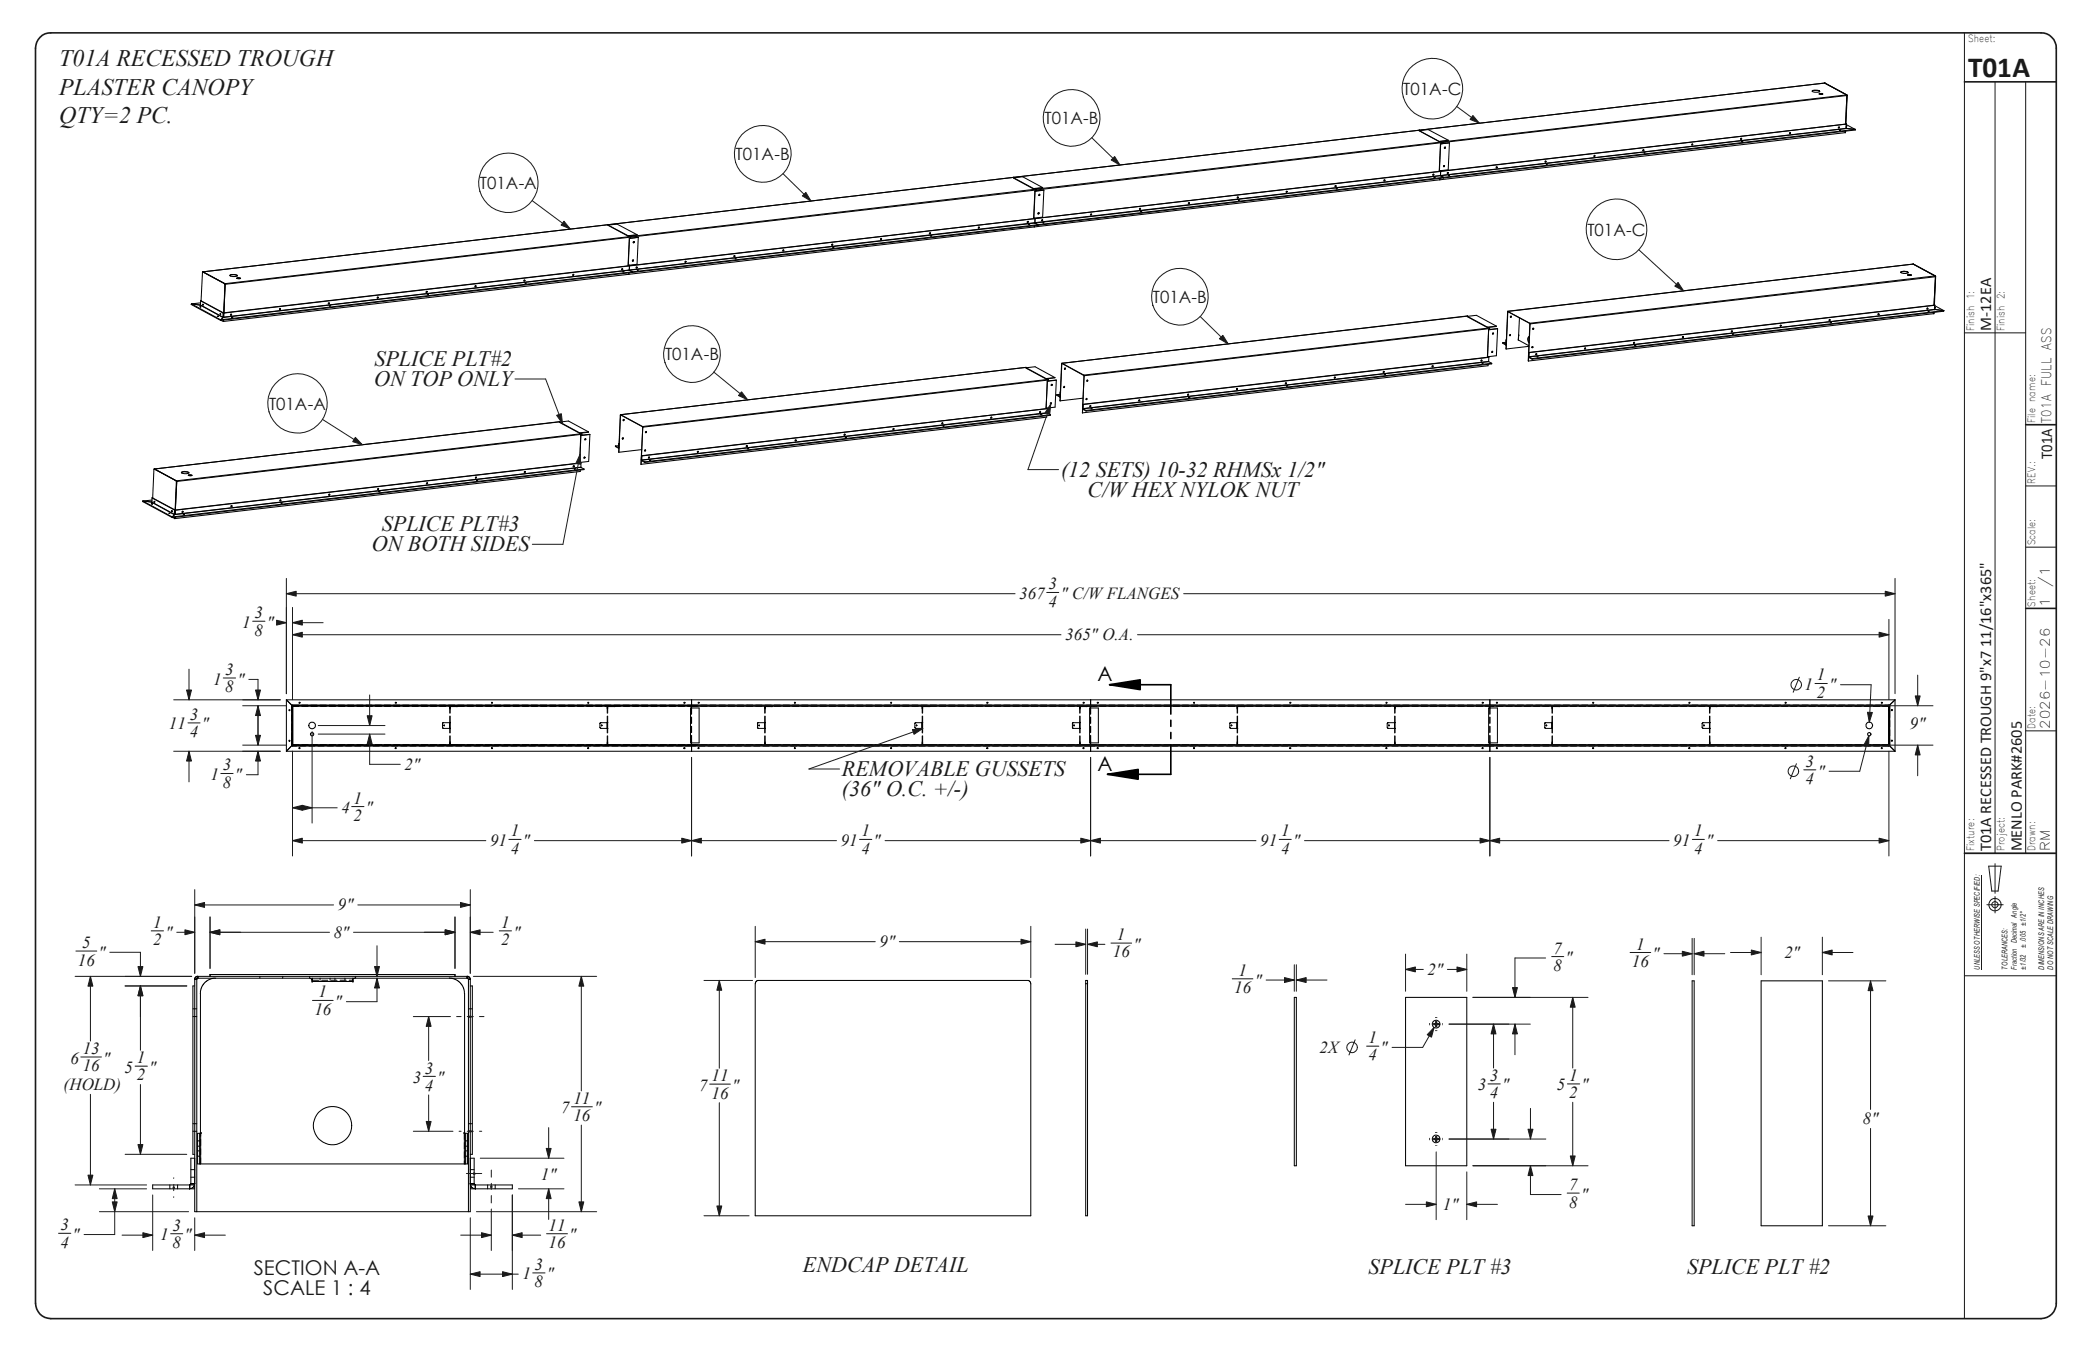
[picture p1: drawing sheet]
<svg xmlns="http://www.w3.org/2000/svg" width="432mm" height="279mm" viewBox="0 0 432 279" stroke-linecap="round" stroke-linejoin="round" font-family="sans-serif">
<defs><g id="words">
<text font-size="6" fill="#191924" x="408.2" y="16">T01A</text>
<g font-size="4.9" fill="#191924">
<text x="12.3" y="13.7">T01A RECESSED TROUGH</text>
<text x="12.3" y="19.6">PLASTER CANOPY</text>
<text x="12.3" y="25.6">QTY=2 PC.</text>
</g>
<g font-size="4.6" fill="#191924">
<text x="77.6" y="75.9">SPLICE PLT#2</text>
<text x="77.6" y="80.1">ON TOP ONLY</text>
<text x="220" y="98.9">(12 SETS) 10-32 RHMSx 1/2&quot;</text>
<text x="225.5" y="103">C/W HEX NYLOK NUT</text>
<text x="79.2" y="110.2">SPLICE PLT#3</text>
<text x="77.1" y="114.4">ON BOTH SIDES</text>
<text x="174.6" y="161">REMOVABLE GUSSETS</text>
<text x="174.6" y="165.1">(36&quot; O.C. +/-)</text>
<text x="166.5" y="263.8">ENDCAP DETAIL</text>
<text x="283.8" y="264.3">SPLICE PLT #3</text>
<text x="349.9" y="264.3">SPLICE PLT #2</text>
</g>
<g font-size="4.2">
<text x="227.6" y="141.3">A</text>
<text x="227.6" y="159.9">A</text>
</g>
<g font-size="4.2" fill="#191924">
<text x="52.6" y="264.4">SECTION A-A</text>
<text x="54.6" y="268.6">SCALE 1 : 4</text>
</g>
<g font-size="3.5" fill="#191924">
<text x="291" y="19.7">T01A-C</text>
<text x="216.6" y="25.7">T01A-B</text>
<text x="152.6" y="33.2">T01A-B</text>
<text x="99.5" y="39.2">T01A-A</text>
<text x="329.2" y="48.9">T01A-C</text>
<text x="239.1" y="62.8">T01A-B</text>
<text x="137.9" y="74.7">T01A-B</text>
<text x="55.8" y="85">T01A-A</text>
<text x="211.4" y="124.2">367</text>
<text x="217.5" y="122.3">3</text>
<text x="217.5" y="125.9">4</text>
<text x="220" y="124.2">&quot; C/W FLANGES</text>
<text x="50.2" y="130.3">1</text>
<text x="52.8" y="128.3">3</text>
<text x="52.8" y="131.9">8</text>
<text x="55.3" y="130.3">&quot;</text>
<text x="220.9" y="132.8">365&quot; O.A.</text>
<text x="44.2" y="142">1</text>
<text x="46.7" y="140">3</text>
<text x="46.7" y="143.6">8</text>
<text x="49.2" y="142">&quot;</text>
<text x="374.3" y="143.1">1</text>
<text x="376.8" y="141.1">1</text>
<text x="379.3" y="143.1">&quot;</text>
<text x="39.4" y="149.3">3</text>
<text x="376.8" y="144.7">2</text>
<text x="35" y="151.3">11</text>
<text x="39.4" y="152.9">4</text>
<text x="41.9" y="151.3">&quot;</text>
<text x="396.1" y="151.3">9&quot;</text>
<text x="43.7" y="161.8">1</text>
<text x="46.2" y="159.8">3</text>
<text x="48.7" y="161.8">&quot;</text>
<text x="83.9" y="159.7">2&quot;</text>
<text x="374.5" y="159.1">3</text>
<text x="377" y="161.1">&quot;</text>
<text x="46.2" y="163.4">8</text>
<text x="73.3" y="166.7">1</text>
<text x="374.5" y="162.7">4</text>
<text x="70.8" y="168.7">4</text>
<text x="73.3" y="170.3">2</text>
<text x="75.9" y="168.7">&quot;</text>
<text x="105.9" y="173.5">1</text>
<text x="178.6" y="173.5">1</text>
<text x="265.7" y="173.5">1</text>
<text x="351.4" y="173.5">1</text>
<text x="101.6" y="175.5">91</text>
<text x="105.9" y="177.1">4</text>
<text x="108.5" y="175.5">&quot;</text>
<text x="174.4" y="175.5">91</text>
<text x="178.6" y="177.1">4</text>
<text x="181.2" y="175.5">&quot;</text>
<text x="261.4" y="175.5">91</text>
<text x="265.7" y="177.1">4</text>
<text x="268.2" y="175.5">&quot;</text>
<text x="347" y="175.5">91</text>
<text x="351.4" y="177.1">4</text>
<text x="353.9" y="175.5">&quot;</text>
<text x="70" y="188.8">9&quot;</text>
<text x="17" y="196.6">5</text>
<text x="31.7" y="192.5">1</text>
<text x="31.7" y="196.1">2</text>
<text x="34.3" y="194.5">&quot;</text>
<text x="69.2" y="194.5">8&quot;</text>
<text x="103.9" y="192.5">1</text>
<text x="103.9" y="196.1">2</text>
<text x="106.5" y="194.5">&quot;</text>
<text x="182.4" y="196.5">9&quot;</text>
<text x="231.6" y="195">1</text>
<text x="235.1" y="197">&quot;</text>
<text x="322.2" y="197.8">7</text>
<text x="339.3" y="197">1</text>
<text x="16.1" y="200.3">16</text>
<text x="20.4" y="198.6">&quot;</text>
<text x="230.8" y="198.6">16</text>
<text x="256.8" y="202.4">1</text>
<text x="296.1" y="202.2">2&quot;</text>
<text x="322.2" y="201.4">8</text>
<text x="324.7" y="199.8">&quot;</text>
<text x="338.5" y="200.6">16</text>
<text x="342.7" y="199">&quot;</text>
<text x="370.1" y="198.7">2&quot;</text>
<text x="66.1" y="206.9">1</text>
<text x="69.5" y="208.9">&quot;</text>
<text x="255.9" y="206">16</text>
<text x="260.2" y="204.4">&quot;</text>
<text x="65.2" y="210.5">16</text>
<text x="14.6" y="220.6">6</text>
<text x="17.1" y="218.6">13</text>
<text x="21.4" y="220.6">&quot;</text>
<text x="28.4" y="220.5">1</text>
<text x="273.6" y="218.4">2X</text>
<text x="283.8" y="216.4">1</text>
<text x="283.8" y="220">4</text>
<text x="286.3" y="218.4">&quot;</text>
<text x="13.2" y="226.1">(HOLD)</text>
<text x="17.1" y="222.2">16</text>
<text x="25.9" y="222.5">5</text>
<text x="28.4" y="224.1">2</text>
<text x="30.9" y="222.5">&quot;</text>
<text x="85.6" y="224.7">3</text>
<text x="88.1" y="222.7">3</text>
<text x="88.1" y="226.3">4</text>
<text x="90.7" y="224.7">&quot;</text>
<text x="145" y="226.3">7</text>
<text x="147.6" y="224.3">11</text>
<text x="147.6" y="227.9">16</text>
<text x="151.8" y="226.3">&quot;</text>
<text x="306.5" y="226.2">3</text>
<text x="309" y="224.2">3</text>
<text x="309" y="227.8">4</text>
<text x="311.5" y="226.2">&quot;</text>
<text x="322.9" y="226.2">5</text>
<text x="325.5" y="224.2">1</text>
<text x="325.5" y="227.8">2</text>
<text x="328" y="226.2">&quot;</text>
<text x="116.4" y="230.9">7</text>
<text x="118.9" y="228.9">11</text>
<text x="118.9" y="232.5">16</text>
<text x="123.2" y="230.9">&quot;</text>
<text x="386.3" y="233.2">8&quot;</text>
<text x="112.2" y="244.7">1&quot;</text>
<text x="299.2" y="250.9">1&quot;</text>
<text x="325.4" y="246.9">7</text>
<text x="325.4" y="250.5">8</text>
<text x="327.9" y="248.9">&quot;</text>
<text x="12.5" y="255.2">3</text>
<text x="15.1" y="257.2">&quot;</text>
<text x="33.2" y="257.3">1</text>
<text x="35.8" y="255.3">3</text>
<text x="38.3" y="257.3">&quot;</text>
<text x="113.7" y="255.3">11</text>
<text x="118.1" y="257.3">&quot;</text>
<text x="12.5" y="258.8">4</text>
<text x="35.8" y="258.9">8</text>
<text x="110.9" y="263.4">3</text>
<text x="113.7" y="258.9">16</text>
<text x="108.4" y="265.4">1</text>
<text x="110.9" y="267">8</text>
<text x="113.4" y="265.4">&quot;</text>
</g>
<g font-size="3.4" fill="#191924">
<text x="413" y="68.7" transform="rotate(-90 413 68.7)">M-12EA</text>
<text x="425.6" y="95.2" transform="rotate(-90 425.6 95.2)">T01A</text>
<text x="413" y="176.6" transform="rotate(-90 413 176.6)">T01A RECESSED TROUGH 9&quot;x7 11/16&quot;x365&quot;</text>
<text x="419.3" y="176.6" transform="rotate(-90 419.3 176.6)">MENLO PARK#2605</text>
</g>
<g font-size="2.8" fill="#191924">
<text x="425.2" y="125.8" transform="rotate(-90 425.2 125.8)">1</text>
<text x="425.2" y="121.8" transform="rotate(-90 425.2 121.8)">/1</text>
</g>
<g font-size="2.7" fill="#191924">
<text x="425.4" y="87.7" transform="rotate(-90 425.4 87.7)">T01A FULL ASS</text>
<text x="425.2" y="151.2" transform="rotate(-90 425.2 151.2)">2026-10-26</text>
<text x="425.2" y="176.6" transform="rotate(-90 425.2 176.6)">RM</text>
</g>
<g font-size="2.1" fill="#191924">
<text x="408.2" y="8.8">Sheet:</text>
<text x="409.4" y="68.7" transform="rotate(-90 409.4 68.7)">Finish 1:</text>
<text x="415.8" y="68.7" transform="rotate(-90 415.8 68.7)">Finish 2:</text>
<text x="422.1" y="87.7" transform="rotate(-90 422.1 87.7)">File name:</text>
<text x="422.1" y="100.4" transform="rotate(-90 422.1 100.4)">REV.:</text>
<text x="422.1" y="113.1" transform="rotate(-90 422.1 113.1)">Scale:</text>
<text x="422.1" y="125.8" transform="rotate(-90 422.1 125.8)">Sheet:</text>
<text x="422.1" y="151.2" transform="rotate(-90 422.1 151.2)">Date:</text>
<text x="409.4" y="176.6" transform="rotate(-90 409.4 176.6)">Fixture:</text>
<text x="415.8" y="176.6" transform="rotate(-90 415.8 176.6)">Project:</text>
<text x="422.1" y="176.6" transform="rotate(-90 422.1 176.6)">Drawn:</text>
</g>
<g font-size="1.6" fill="#191924">
<text x="420.2" y="196.6" transform="rotate(-90 420.2 196.6)">± .005 ±1/2°</text>
<text x="410.6" y="201.1" transform="rotate(-90 410.6 201.1)">UNLESS OTHERWISE SPECIFIED:</text>
<text x="416.4" y="201.1" transform="rotate(-90 416.4 201.1)">TOLERANCES:</text>
<text x="418.3" y="201.1" transform="rotate(-90 418.3 201.1)">Fraction Decimal Angle</text>
<text x="420.2" y="201.1" transform="rotate(-90 420.2 201.1)">±1/32</text>
<text x="423.9" y="201.1" transform="rotate(-90 423.9 201.1)">DIMENSIONS ARE IN INCHES</text>
<text x="425.8" y="201.1" transform="rotate(-90 425.8 201.1)">DO NOT SCALE DRAWING</text>
</g>
</g></defs>
<path d="M8.3 7.7a2.82 2.82 0 0 1 2.2-.9h412.8a3.2 3.2 0 0 1 3.2 3.2v260.3a3.2 3.2 0 0 1-3.2 3.2h-412.8a3.2 3.2 0 0 1-3.1-3.2v-260.3a3.2 3.2 0 0 1 .9-2.3zM407.4 17h19.1M420.1 88.1h6.4M420.1 126.2h6.4M407.4 177h19.1" fill="none" stroke="#191924" stroke-width=".34"/>
<g fill="none" stroke="#191924" stroke-width=".21">
<path d="M407.4 6.8v266.7M413.8 17v160M420.1 17v160M162.4 36l5.8 5.7M226.4 28.6l5.9 5.6M302.1 22.1l4.7 3.5M110.4 41.6l7.9 5.9M339.9 51.8l9.3 8.5M106.8 78.6h6.4l3.5 9.3M148 77.2l7.1 5.7M248.9 65.7l5.8 5.6M407.4 69h12.7"/>
<path d="M66.9 87l8.2 5.2M120.3 94.2l-3.5 18.7h-6.4M217.9 83.8l-4.7 13.6h6.3M59.4 120v23.9M393 120v23.9M420.1 100.8h6.4M420.1 113.5h6.4M39.2 138.8v6.4M52.4 128.9h2.5M57.7 129.2h1.7M59.4 123.1h151.1M60.7 126v19.1"/>
<path d="M60.7 131.7h159.3M60.7 129.2h6.3M217.1 122.9h2.5M235.9 131.7h155.9M245.5 123.1h147.5M391.8 128.5v16.6M36 145.2h22.1M36 155.8h22.1M39 149.9h2.5M39.2 155.8v6.4M46.3 140.6h2.6M50.3 146.4h9.1"/>
<path d="M50.3 154.6h9.1M51.6 140.9h1.9v4.3M53.5 146.4v8.2M53.5 155.8v4.9h-2.4M60.7 155.8v21.7M64.7 151.8v18.9M66 152.3h13.8M66 150.5h13.8M76.7 152.3v6.2h6.3M76.7 144.1v6.4M143.4 157.1v20.4M144.7 146.4h256.2"/>
<path d="M144.7 154.6h256.2M191.3 151.1l-23.5 8.4h6.3M226.2 157.1v20.4M309 157.1v20.4M372.6 158.4l-1.3 3.1M373.2 140.5l-1.3 3.1M374.1 159.7h2.5M376.4 141.8h2.6M381.7 142h6.4l-.4 7.8M387.6 152.6l-1.9 7.4h-6.4M391.8 155.8v21.7M397.7 140v6.4"/>
<path d="M397.7 154.6v6.3M420.1 151.6h6.4M45.8 160.4h2.5M60.7 174.4h40.1M60.7 167.6h9.2M72.9 167.3h2.6M105.5 174.1h2.6M110.8 174.4h62.7M178.3 174.1h2.5M183.6 174.4h76.9M265.3 174.1h2.5M270.6 174.4h75.6"/>
<path d="M351 174.1h2.5M356.2 174.4h35.6M407.4 177h19.1M412.5 179.7h2.5l-.6 5.1h-1.3zM413.8 179.2v6.1M15.7 197.3h4.4M22.8 197.5h6.3v5M31.4 193.1h2.5M36.7 193.4h3.7M40.4 184.5v17.4M40.4 187.7h28.8M43.6 190.2v10.7"/>
<path d="M43.6 193.4h24.7M73.3 193.4h21.1M74.2 187.7h23.3M78.2 196.2v6.3M94.4 190.2v10.7M97.5 184.5v17.4M97.5 193.4h4.8M103.5 193.1h2.6M156.6 192.2v10.6M156.6 195.3h24.9M186.5 195.3h27.3M213.8 192.2v10.6"/>
<path d="M218.8 195.9h6.4M225.2 192.7v9.4M225.6 192.7v9.4M225.6 195.9h3.6M230.4 195.6h4.3M291.5 197.9v7.7M304.2 197.9v7.7M320.5 198.7h-6.3v8.2M321.8 198.4h2.5M338.1 197.6h4.2M345.1 197.8h5.8M350.9 194.6v7.6"/>
<path d="M351.4 194.6v7.6M351.4 197.8h6.3M358.9 197.6h6.4M365.3 194.4v7.8M378 197.6h6.3M378 194.4v7.8M410.9 181.4v19.7M412.1 187.7h3.4M413.8 186v3.4M15.6 202.5h24.2M16.8 219.2h4.2M18.8 202.5v13.4"/>
<path d="M26 204.5h12.7M29.1 204.5v13.3M64.8 207.5h4.3M78.2 202.9v4.9h-6.4M85.7 210.9h7.7M88.9 210.9v9.1M94.7 210.9h.9M96.9 210.9h1.3M97.4 210.7l.3 .3M97.5 210.7v.3M97.7 210.7l-.3 .3M98.2 202.5h25.5"/>
<path d="M99.4 210.9h1M120.6 202.5v23.8M146 203.4h10.1M149.2 203.4v18.2M255.6 203h4.2M262.6 203.3h5.8M268.4 200.1v5.5M268.9 200.1v5.5M268.9 203.3h6.3M281.1 215.7l-1.3 3.1M283.4 217h2.6M291.5 201.1h3.7"/>
<path d="M297.4 213.1l-2.3 4.2h-6.4M300.2 201.1h4M300.5 212.4h16.9M305.5 206.9h23.9M309.8 212.4v9.1M314.2 212.4v6.4M326.2 206.9v14.6M379.2 203.5h11.9M387.9 203.5v26.6M407.4 202.4h19.1M18.8 227v18.8M26 239.4h12.7"/>
<path d="M28 221.1h2.6M29.1 225v14.4M85.7 234.7h8.2M87.8 223.3h2.5M88.9 227.1v7.6M95.2 234.7h.4M96.9 234.7h1.3M97.4 234.5l.3 .3M97.5 234.5v.3M97.7 234.5l-.3 .3M99.4 234.7h.5M113.8 233.9v6.3"/>
<path d="M118.5 229.6h4.4M120.6 233.4v17.9M147.2 224.9h4.3M149.2 228.7v23.5M297.9 238.9v14.1M300.5 236.3h20.1M308.6 224.8h2.5M309.8 228.6v7.7M317.4 229.9v6.4M325.1 224.8h2.5M326.2 228.6v13.2M387.9 234.1v20.2"/>
<path d="M12.1 255.8h2.6M15.6 245.8h14.8M20.6 246.6h9.8M20.6 251.3h18.5M23.8 246.6v9.5h-6.4M25.3 256.2h6.4M31.7 247.9v11.5M35.4 255.9h2.5M35.9 246.3h.3M35.9 246.2l.3 .3M36 244.3v.1M36 245.7v1.3"/>
<path d="M36 248.2v.2M36.2 246.2l-.3 .3M40.4 256.2h6.3M40.4 252.6v6.8M95.5 256.2h6.4M96.7 243.4h3.2M97.5 252.6v14.9M98.2 243.3l.3 .3M98.3 243.3v.3M98.5 243.3l-.3 .3M98.8 251.3h24.9M99.6 240.2h17.4"/>
<path d="M101.8 246.1h.3M101.8 246l.3 .3M101.9 242.7v1.5M101.9 245.4v1.3M101.9 248v1.5M101.9 250.8v8.6M102 246l-.3 .3M106.3 247.9v19.6M106.3 256.2h5.8M107.5 246.6h9.5M113.4 255.9h4.3M113.8 246.6v6.3"/>
<path d="M146 252.2h9.4M291.5 249.8h6.4M304.2 243.1v9.9M304.2 249.8h6.4M305.5 241.8h23.9M317.4 241.8v6h6.4M325 247.5h2.5M379.2 254.3h11.9M97.5 264.3h10M110.5 264h2.5"/>
<circle cx="297.1" cy="18.4" r="6.3"/>
<circle cx="105.4" cy="37.9" r="6.2"/>
<circle cx="158.2" cy="31.9" r="5.9"/>
<circle cx="222.2" cy="24.5" r="5.9"/>
<circle cx="335.3" cy="47.5" r="6.3"/>
<circle cx="143.5" cy="73.4" r="5.9"/>
<circle cx="244.7" cy="61.5" r="5.9"/>
<circle cx="61.7" cy="83.7" r="6.1"/>
<circle cx="371.9" cy="160" r="1.09"/>
<circle cx="372.5" cy="142" r="1.09"/>
<circle cx="413.7" cy="187.6" r="1.3"/>
<circle cx="413.8" cy="187.7" r=".64"/>
<circle cx="280.4" cy="217.2" r="1.09"/>
</g>
<g fill="none" stroke="#000" stroke-width=".21">
<path d="M375.8 18.8l.5-.1a.93 .93 0 0 1 1.1 .3l-.3 .1a1.22 1.22 0 0 1-1.3-.3zM375.8 18.9l.9-.1 .7 .2M377.3 19.4h.6l.1 .1-.4 .1zM378 19.5h-.7M378.4 17.2h.1M378.4 17.2l-84 9.8M378.4 17.2l4.6 2.5M378.5 17.2l4.5 2.5M383 19.7l-168.1 19.7M383 19.7h.1M383 19.7v.1M383 19.7l.1 .1"/>
<path d="M383 19.8l-84 9.8M383 19.8l-.2 5.9M383 19.8h.1M383.1 19.8l-.3 5.9M210.2 36.8h.1M210.2 36.9l4.2 2.3M210.2 36.9l4.2 2.2M210.2 36.9l1.9-.2 4.1 2.2M210.3 36.8l-84.1 9.8M210.3 36.8l.1 .1M214.4 39.1v.1M214.6 39.6l-.2 5.7 .3-5.6"/>
<path d="M214.6 39.6l.1 .1M214.6 39.2h.2M214.8 39.2l.1 .2M214.8 39.2l-168.1 19.8M214.9 39.4l-.1 .2M214.9 39.4l-84.1 9.8M216.2 38.9l-1.8 .3M216.2 38.9l-1.8 .2M216.5 39.5l-.3 5.5-85.7 10.1M216.5 39.5l-1.8 .2M216.5 39.5l-1.9 .1M266.9 39.7l-.2 .2"/>
<path d="M277 38.5l-.1 .2M277.1 39.1l.3 .1zM287.1 37.3l-.1 .2M294.3 27.1l4.2 2.3M294.3 27.1h.1M294.3 27.1l4.2 2.2M294.3 27.1l1.9-.2 4.2 2.2M294.4 27l-84.2 9.8M294.4 27l.1 .1M297.3 36.1l-.1 .2M297.4 36.7l.3 .1zM298.5 29.3v.1"/>
<path d="M298.6 37.3l-84.1 9.8M298.7 37l-.1 .3M298.7 35.5l.1 .1M298.7 35.5l-84.1 9.8M298.7 35.4v.1M298.7 36.4h.1M298.7 29.8l-.2 5.6M298.7 36.4l.7 .4M298.7 36.4l-84.1 9.9M298.7 36.4l-84.1 9.8M298.7 29.3l.2 .2M298.8 35.6l-.1 .8"/>
<path d="M298.8 35.6l-84.1 9.7M298.9 29.5l.1 .1M298.9 29.5l-84.1 9.7M299 29.6v.2M299.4 36.8l-168.3 19.7v-.1M299.4 34.5l.2-.2-.2 .2M299.7 30.5l-.1 .2M299.7 30.5v.1M299.7 30.6l-.1 .1M300.3 35.8l-.1 .2M300.4 29.1l-1.9 .3M300.4 29.1l-1.9 .2"/>
<path d="M300.4 36.4h.3zM300.6 29.6h.1M300.6 29.6l-.2 5.6-1.9 .2M300.6 29.6l-1.9 .2M310.4 34.6l-.1 .2M320.5 33.4v.2M320.7 34l.2 .1zM330.7 32.2l-.1 .2M340.8 31l-.1 .2M341 31.7h.2zM351 29.8l-.1 .3M361.1 28.7l-.1 .2"/>
<path d="M361.2 29.3l.3 .1zM371.3 27.5l-.2 .2M381.4 26.3l-.1 .2M381.5 27h.3zM382.7 27.2v.3M382.7 27.5l-84.1 9.8M382.8 27.2l-.1 .3M382.8 25.7h.1M382.9 26.6l1.9 .2M382.9 26.7l-84.2 9.7M382.9 26.7h.1M382.9 26.6l-84.2 9.8"/>
<path d="M382.9 26.2h.1l-.1 .1M382.9 26.6h.1M382.9 26.5v.1M382.9 25.7l-84.2 9.8M382.9 25.7v.9M382.9 25.9l1.9 .9M382.9 25.7h-.1M382.9 25.7v.8M384.8 26.8l-169.5 19.9v-.1M384.8 26.8v.2l-85.4 9.9v-.1M42 56.4h.1M42 56.4l4.6 2.4"/>
<path d="M42 56.4l-.3 6M42.1 56.4h.1M42.1 56.4l4.6 2.4M46.6 58.8h.1M46.6 58.8l.1 .2M46.7 59l-.3 6.7M46.7 58.8v.2M46.7 59h.1M46.7 59l-.3 5.9M47.7 57.1l.9-.1 .6 .2M47.7 57.1l.4-.2a.93 .93 0 0 1 1.1 .3l-.4 .2a.96 .96 0 0 1-1.1-.3zM49.1 57.7l.3-.1 .5 .1-.5 .1z"/>
<path d="M49.1 57.7h.8M98.6 59.3l-.1 .2M108.8 58.1l-.1 .2M108.9 58.7l.3 .1zM118.9 56.9l-.1 .2M126.1 46.7l1.9-.2 4.1 2.2M126.1 46.7l4.2 2.3M126.1 46.7h.1M126.1 46.7l4.2 2.2M126.2 46.6l-84.1 9.8M126.2 46.6l.1 .1M129.1 55.7l-.2 .2"/>
<path d="M129.2 56.3l.3 .1zM130.3 48.9v.1M130.4 56.9l-84 9.8M130.4 56.6v.3M130.5 55.1l.1 .1M130.5 56h.1M130.5 49.4l-.2 5.6 .3-5.6M130.5 49.4h.1M130.5 56l.6 .4M130.5 56l-84.1 9.8M130.5 55v.1M130.5 48.9l.2 .2"/>
<path d="M130.6 55.2l-.1 .8M130.6 55.2l-84.2 9.7M130.7 49.1l-84 9.7M130.7 49.1l.1 .1M130.8 49.2l-.1 .2M131.1 56.4l-85.3 9.9M131.3 53.9l-.2 .2M131.3 53.9l.1 .1M131.4 54l-.2 .1M131.4 50.1l-.1 .2M131.5 50.1v.1M131.5 50.2l-.1 .1"/>
<path d="M132 55.4v.2M132.1 48.7l-1.8 .3M132.1 48.7l-1.8 .2M132.2 56h.2zM132.4 49.2l-.3 5.6-85.7 10.1M132.4 49.2l-1.8 .2M132.4 49.2l-1.9 .2M132.4 49.2h.1M142.2 54.2l-.1 .2M152.3 53l-.1 .2M152.4 53.6l.3 .1zM162.5 51.8l-.2 .2"/>
<path d="M172.6 50.6l-.1 .2M172.7 51.3h.3zM182.8 49.4l-.2 .3M192.9 48.3l-.1 .2M193 48.9l.3 .1zM203 47.1l-.1 .2M213.2 45.9l-.1 .2M213.3 46.5l.3 .1zM214.5 47.1l-84.1 9.8M214.5 46.8v.3M214.6 45.3h.1M214.6 45.2v.1"/>
<path d="M214.6 46.3l-84.1 9.7M214.6 46.3l.7 .3M214.6 46.2l-84.1 9.8M214.6 46.2v.1M214.7 45.3l-84.1 9.9M214.7 45.3l-.1 .9M215.3 46.6l-169.5 19.9M215.4 44.1l-.1 .2M215.4 44.1l-.1 .3M215.6 40.3l-.2 .2M215.6 40.3l-.1 .3M216.2 45.6l-.1 .2"/>
<path d="M216.3 46.2h.2zM226.3 44.4l-.1 .2M236.4 43.2l-.1 .2M236.6 43.9h.2zM246.6 42l-.1 .2M256.7 40.9l-.1 .2M256.8 41.5h.3zM394.2 56.5l.3-.2h.8l.5 .3M394.2 56.4l.3-.1a1.22 1.22 0 0 1 1.3 .3l-.4 .1a1 1 0 0 1-1.2-.3zM395.6 57.1h.8M395.6 57l.5-.1 .3 .2-.6 .1zM396.4 57.1h.1"/>
<path d="M396.7 54.8h.1M396.8 54.8l-84.1 9.8M396.8 54.8h.1M396.8 54.8l4.5 2.4M396.8 54.8l4.6 2.4M401.3 57.2l-84 9.9M401.3 57.2h.1M401.3 57.2l.1 .2M401.4 57.2v.2M401.4 57.4l-84.1 9.8M401.4 57.4l-.3 5.9M401.4 57.4h.1"/>
<path d="M401.4 57.4l-.2 5.9M39.7 63v.2l6.1 3.3M39.7 63l1.8 .3M39.7 63l6.1 3.3M41.4 63.6l.3 .1zM41.5 63.3l4.7 2.5M41.6 62.8l-1.9 .2M41.6 63.2l4.6 2.6M41.6 63.2l-.1 .1M41.6 62.4l4.7 2.5M41.6 62.4v.8M41.7 62.4h.1"/>
<path d="M41.7 62.4l4.7 2.5M42.2 63.1v.1M45 65.6h.3zM45.8 65.1v.1M45.8 66.3v.2M45.8 66.5l.5 .2M46.2 65.8h.1M46.3 64.9l-.1 .9M46.3 65.8l-.5 .5M46.3 66.4v.3M46.3 66.7h.1M46.4 65.7l-.1 .1"/>
<path d="M46.4 64.9h.1M46.4 65.7v.1M46.4 64.9v.8M46.4 66.4v.3M46.4 64.9h-.1M46.4 65.7l-.2 .1M46.4 65.8h-.1M46.4 64.9v.9M47.9 65.2l-.1 .2M48.1 65.8h.2zM58.1 64l-.1 .2M68.2 62.8l-.1 .2"/>
<path d="M68.3 63.5h.3zM78.4 61.6l-.2 .2M88.5 60.4l-.1 .3M88.6 61.1h.3zM212.8 76.2h.1M212.8 76.2l-84.1 9.8M212.8 76.2l.1 .1M212.8 76.3l4.2 2.3M212.8 76.3l4.2 2.2M212.8 76.3l1.9-.2 4.1 2.2M217 78.5v.1M217.2 78.6l.2 .1"/>
<path d="M217.2 79l-.2 5.7M217.4 78.7v.1M217.4 78.7l-84.1 9.8M217.4 78.8l-84.1 9.8M217.4 78.8v.2M218.1 79.7l.1 .2-.2 .1M218.8 78.3l-1.8 .2M218.8 78.3l-1.8 .3M219.1 78.9l-.3 5.6-1.8 .2M219.1 78.9l-1.9 .1M220.2 75.4h.1M220.2 75.4l-.3 7.7"/>
<path d="M220.3 75.4l4.5 2.4M220.3 75.4l4.5 2.5M220.3 75.4h.1M220.3 75.4l-.4 7.7M220.3 75.4h-.1M220.9 76.3v.2l-.1 .1M224.8 77.8v.1M224.8 77.9h.1M224.8 77.9l-.3 7.7M225.6 78.8l-.2 .3M266.7 79.4l-.1 .2M276.9 78.2l-.2 .2"/>
<path d="M287 77l-.1 .3M287.1 77.6l.3 .1zM297.1 75.9l-.1 .2M304.3 65.5l.1 .1M304.3 65.6l4.2 2.3M304.3 65.6l1.9-.2 4.1 2.2M304.4 65.6l-84.2 9.8M304.4 65.6h.1M307.3 74.7l-.1 .2M307.4 75.3l.2 .1zM308.5 67.9h.1M308.7 75.6l-.1 .3-84.1 9.7"/>
<path d="M308.7 74.1l-84.1 9.8M308.7 74.1h.1M308.7 74v.1M308.7 67.9l.2 .1M308.7 68.4h.1M308.7 68.4l-.2 5.6M308.7 75l-84.1 9.8M308.7 75l.7 .4M308.7 75h.1M308.8 74.1l-.1 .9M308.8 74.1l-84.1 9.8M308.9 68v.2"/>
<path d="M308.9 68l-84.1 9.8M308.9 68.2v.2M308.9 68.2l-84.1 9.7M309.4 75.4l-84.1 9.7M309.4 75.4v.1l-84.1 9.8M309.5 72.9v.2h-.1M309.7 69v.3h-.2M310.3 67.6l-1.8 .3M310.6 68.2h.1M310.6 68.2l-.3 5.6-1.8 .2M310.6 68.2l-1.9 .2M311.7 71.1l.6 .3"/>
<path d="M311.7 71.1l.6 .4M312.3 71.5h.1M312.3 71.4h.1M312.3 71.4v.1M312.3 70.5l.1 .9M312.3 70.5h.1M312.3 70.5v.9M312.3 71l-.6 .1M312.4 71.4l-.1 .1M312.7 64.6v.1M312.7 64.6l-.3 7.8M312.7 64.6h.1"/>
<path d="M312.7 64.7h.1M312.7 64.6l4.6 2.5M312.7 64.7l-.3 7.7M313.2 69.4l-.1 .2M313.4 65.6l-.1 .2M314.9 70.5l2.2 1.2M315 69.5l-.1 1M315 69.5h.1M315.1 65.9l-.1 3.6M317 74h.1M317 74l.1 .2M317.1 73.1v.1"/>
<path d="M317.1 73.1l-.1 .9M317.1 71.8l-4.7 .6M317.1 74h.1M317.1 71a.92 .92 0 0 1 .1-1.2 .85 .85 0 0 0-.1 1.3M317.1 74l.7 .4M317.1 74.2l.7 .3M317.1 74v.2M317.1 73.2v.8M317.3 67.1v.1M317.3 67.1h.1M317.3 67.1l-.3 7.8M317.3 67.2l-.3 7.7"/>
<path d="M317.7 72.1h.1M317.8 74.4v.1M317.8 71.9l.1 .2h-.2M318 68.1l.1 .1-.2 .1M318.6 73.3l-.1 .3M318.8 74h.2zM328.8 72.1l-.2 .3M338.9 71l-.1 .2M339 71.6l.3 .1zM349 69.8v.2M359.2 68.6l-.1 .2M359.3 69.3h.3z"/>
<path d="M369.3 67.4l-.1 .2M379.5 66.3l-.2 .2M379.6 66.9h.3zM389.6 65.1l-.1 .2M399.8 63.9l-.2 .2M399.9 64.5l.2 .1zM401 65.1l-84 9.8M401.1 64.8l-.1 .3M401.2 63.3h.1M401.2 64.2l1.9 .2M401.2 64.2h.1M401.2 64.2l-84.1 9.8"/>
<path d="M401.2 63.3l-84.1 9.8M401.2 63.2l.1 .1M401.2 63.3l-84.1 9.9M401.2 63.3v.9M401.3 63.8h.1l-.1 .1M401.3 63.3l-.1 .8M401.3 63.4l1.8 1M403.1 64.4l-85.3 10M403.1 64.4v.2l-85.3 9.9M32 97.3h.1M32 97.3l4.6 2.4M32 97.3l-.3 6"/>
<path d="M36.5 99.7h.1M36.5 99.7l.1 .2M36.6 99.9h.1M36.6 99.9l-.3 6.8M36.6 99.7l.1 .2M36.7 99.9l-.3 5.9M37.6 97.9l.4-.1a1.22 1.22 0 0 1 1.2 .3l-.3 .1a1.03 1.03 0 0 1-1.3-.3zM37.6 98l.4-.1h.6l.6 .2M39 98.6l.5-.1 .3 .1-.3 .1zM39.1 98.6h.7M98.7 98.9l-.1 .3M98.9 99.6l.2 .1z"/>
<path d="M108.9 97.8l-.1 .2M116.1 87.5l-84.1 9.8M116.1 87.5h.1M116.1 87.5l4.1 2.4M116.1 87.5l4.1 2.3M116.1 87.5l1.8-.2 4.1 2.3M119 96.6l-.1 .2M119.1 97.2l.3 .1zM120.2 89.8v.1M120.4 97.5v.3l-84.1 9.8M120.4 90.3h.1M120.4 90.3l-.2 5.6"/>
<path d="M120.4 96l-84.1 9.8M120.4 96l.1 .1M120.4 95.9v.1M120.4 89.8l.2 .2M120.5 90.3l-.3 5.6M120.5 96.9l.6 .4M120.5 96.9l-84.1 9.8M120.5 96.1l-84.1 9.7M120.5 96.1v.8M120.5 96.9h.1M120.6 90l-84 9.7M120.6 90l.1 .1"/>
<path d="M120.7 90.1l-84 9.8M120.7 90.1v.2M121.1 97.3l-85.4 9.9M121.1 97.3v.1l-85.4 10M121.2 94.8l.1 .2h-.2M121.4 91l.1 .1-.2 .1M122 89.6l-1.8 .3M122 89.6l-1.8 .2M122.3 90.1l-.2 5.6-1.9 .2M122.3 90.1l-1.8 .2M122.3 90.1l-1.9 .2M127.6 92.5l.7 .5"/>
<path d="M127.6 92.5l.7 .3M128.3 92.8h.1M128.3 92.8l.1 .1M128.3 92.8v.2M128.3 92l.1 .9M128.3 92h.1M128.3 92v.8M128.3 92.5h-.7M128.4 92.9l-.1 .1M128.4 93h-.1M128.7 86.1h.1M128.7 86.1l-.3 7.7"/>
<path d="M128.7 86.1l4.6 2.4M128.7 86v.1M128.7 86l4.6 2.5M129.2 90.8l-.1 .3M129.4 87l-.2 .2M133 95.4l.1 .2M133 95.4h.1M133.1 94.5v.1M133.1 94.5l-.1 .9M133.1 95.4v.1M133.1 95.6l.6 .3M133.1 95.5v.1"/>
<path d="M133.1 95.5l.6 .3M133.1 93.3l-4.7 .5M133.1 94.6v.8M133.3 88.5h.1M133.3 88.5v.1M133.3 88.6h.1M133.3 88.6l-.3 7.7M133.7 95.8v.1M133.9 93.3l-.2 .3M134 89.5l-.1 .2M134.6 94.8l-.1 .2M134.7 95.4l.3 .1z"/>
<path d="M144.8 93.6l-.1 .2M154.9 92.4l-.1 .2M155 93l.3 .1zM165.1 91.2l-.2 .2M175.2 90l-.2 .3M175.3 90.7h.3zM185.3 88.9l-.1 .2M195.5 87.7l-.2 .2M195.6 88.3l.2 .1zM205.6 86.5l-.1 .2M215.7 85.3l-.1 .3M215.9 86h.2z"/>
<path d="M217 84.6v.1M217.1 86.2v.3l-84.1 9.8M217.2 84.8l-84.1 9.7M217.2 84.8h.1M217.2 84.6v.2M217.2 85.7l-84.1 9.8M217.2 85.7l.6 .3M217.2 85.6l-84.1 9.8M217.2 85.6v.1M217.3 84.8l-84.2 9.8M217.3 84.8l-.1 .8M217.8 86l-84.1 9.8"/>
<path d="M217.8 86v.1l-84.1 9.8M218 83.5l-.2 .3M219.2 81.9l.6 .4M219.2 81.9l.6 .3M219.8 82.2h.1M219.8 82.2v.1M219.8 82.3h.1M219.8 81.8l-.6 .1M219.9 82.2l-.1 .1M219.9 81.3v.9M219.9 81.3h.1M219.9 81.3l-.1 .9"/>
<path d="M220.7 80.1l.1 .2-.2 .1M224.5 85.6h.1M224.5 84.7l.1 .1M224.5 84.7l.1 .2M224.6 83.9h.1M224.6 83.9l-.1 .8M224.6 84.8v.1M224.6 84.9l.7 .4M224.6 84.8l.7 .3M224.6 82.6l-4.7 .5M224.6 84.8h.1M224.7 83.9l-.1 .9"/>
<path d="M225.3 85.1v.2M225.4 82.6l-.1 .3M226.1 84.1l-.1 .2M226.3 84.8h.2zM236.3 82.9l-.1 .2M246.4 81.7l-.1 .3M246.5 82.4h.3zM256.6 80.6l-.1 .2M266.8 80l.3 .1zM29.6 103.9v.2l6.1 3.3M29.6 103.9l1.9 .2M29.6 103.9l6.1 3.3"/>
<path d="M31.4 104.5l.2 .1zM31.5 104.2h.1M31.5 104.2l4.6 2.5M31.5 104.1l4.7 2.6M31.5 103.7l-1.9 .2M31.5 103.3l4.7 2.5M31.5 103.3h.2M31.5 103.3v.8M31.6 103.3h.1M31.7 103.3l4.6 2.5M32.1 104v.1M35 106.5h.3z"/>
<path d="M35.6 105.9l.1 .3zM35.7 106v.1M35.7 107.2v.2M35.8 107.3l.4 .3M36.1 106.7h.1M36.2 106.7h-.1M36.2 105.8h.1M36.2 105.8v.9M36.2 107.3v.3M36.2 107.6h.1M36.3 106.6v.1M36.3 106.7h.1"/>
<path d="M36.3 106.7l-.6 .5M36.3 106.6l.1 .1M36.3 106.7h-.1M36.3 106.6l-.1 .1M36.3 105.8h.1M36.3 105.8v.8M36.3 107.3v.3M36.4 106.7h.1M36.4 105.8v.9M37.9 106l-.1 .3M38 106.7h.3zM48 104.9l-.1 .2"/>
<path d="M58.2 103.7l-.2 .2M58.3 104.3l.2 .1zM68.3 102.5l-.1 .2M78.4 101.3l-.1 .2M78.6 101.9l.2 .1zM88.6 100.1l-.1 .3M59.4 145.2l1.2 1.2v-.1h331.2M59.4 145.2h333.6M59.4 155.8h333.6M59.4 145.2v10.6M60.5 146.4v8.2M60.5 146.4h331.5"/>
<path d="M60.5 154.6h331.5M60.5 153.5h.2M60.5 153.8h.2M60.5 147.2h.2M60.5 147.4h.2M60.7 146.3h.1M60.7 154.7h.1M60.7 154.5v.2M60.7 154.7h331.1M60.7 146.3v.2M60.7 154.5h331.1M60.7 146.5h.1"/>
<path d="M60.7 146.5v8M60.7 146.5v8.1M60.7 154.5h1.3M60.7 146.5h331M60.7 146.4v.1M62 146.3v.1M62 154.6v.1M62.2 146.3v.1M62.2 154.6v.1M62.6 154.5h1.3M64.5 154.5h1.3M66.4 154.5h1.3"/>
<path d="M68.3 154.5h1.3M70.2 154.5h1.3M72 146.3v.1M72 154.6v.1M72.1 154.5h1.3M72.2 146.3v.1M72.2 154.6v.1M74 154.5h1.3M75.9 154.5h1.3M77.9 154.5h1.2M79.8 154.5h1.2M81.7 154.5h1.2"/>
<path d="M82 146.3v.1M82 154.6v.1M82.2 146.3v.1M82.2 154.6v.1M83.6 154.5h1.2M85.5 154.5h1.2M87.4 154.5h1.2M89.3 154.5h1.3M91.2 154.5h1.3M91.8 151l1.6 .1M91.8 151h.1M91.9 146.3v.1"/>
<path d="M91.9 154.6v.1M92.2 150.5h-.2l.2-.1v.1M92.2 146.3v.1M92.2 154.6v.1M93.1 154.5h1.3M93.3 149.9v1.2M93.3 151h.1M93.3 153.9h.1M93.3 151.1h.1M93.3 147h.1M93.3 149.8h.1M93.3 149.9h.1"/>
<path d="M93.3 154.4l1.6 .1M93.3 146.5h.1M93.3 148.5v3.5M93.3 152.7v1.8M93.3 149.9h-1.4l-.1 1.1M93.3 146.5v1.4M93.4 146.5v.1M93.4 154.4v.1M94.4 146.5v.1M94.4 154.4v.1M94.5 146.5v.1M94.5 154.4v.1"/>
<path d="M94.7 146.5v.1M94.7 154.4v.1M94.9 146.5l-1.6 .1M95 154.5h1.3M96.9 154.5h1.3M98.8 154.5h1.3M100.7 154.5h1.3M101.9 146.3v.1M101.9 154.6v.1M102.2 146.3v.1M102.2 154.6v.1M102.6 154.5h1.3"/>
<path d="M104.5 154.5h1.3M106.4 154.5h1.3M108.3 154.5h1.3M110.2 154.5h1.3M111.9 146.3v.1M111.9 154.6v.1M112.1 154.5h1.3M112.1 146.3v.1M112.1 154.6v.1M114 154.5h1.3M116 154.5h1.2M117.9 154.5h1.2"/>
<path d="M119.8 154.5h1.2M121.7 154.5h1.2M121.9 146.3v.1M121.9 154.6v.1M122.1 146.3v.1M122.1 154.6v.1M123.6 154.5h1.2M124.4 150.9h.1M124.5 150v1l1.6 .1M124.7 150.4l.1 .1zM125.5 154.5h1.2M125.9 151h.1"/>
<path d="M125.9 153.9h.1M125.9 151.1h.1M125.9 147h.1M125.9 149.8h.1M125.9 149.9h.1M125.9 152.7v1.7l1.7 .1M125.9 148.5v3.5M126 146.6l.1-.1-.1 1.4M126 154.4v.1M126 149.9h-1.5l-.1 .2M126 148.5v3.5M126 152.7l.1 1.8"/>
<path d="M127 146.5v.1M127 154.4v.1M127.2 146.5v.1M127.2 154.4v.1M127.3 146.5v.1M127.3 154.4v.1M127.4 154.5h1.3M127.6 146.5l-1.7 .1v1.3M129.3 154.5h1.3M131.2 154.5h1.3M131.9 146.3v.1M131.9 154.6v.1"/>
<path d="M132.1 146.3v.1M132.1 154.6v.1M133.1 154.5h1.3M135 154.5h1.3M136.9 154.5h1.3M138.8 154.5h1.3M140.7 154.5h1.3M141.8 146.3v.1M141.8 154.6v.1M142.1 146.3v.1M142.1 154.6v.1M142.6 154.5h2.1"/>
<path d="M143.2 146.9h1.8v7.2h-1.8zM143.2 146.3v.1M143.2 154.6h1.8M143.4 146.3h.1M143.4 154.7h.1M143.4 152.6v3.2M143.4 145.2v2.9M143.4 148.8v1.2M143.4 150.7v1.2M144 146.3v.2M144 154.5v.1M144.2 146.3v.2"/>
<path d="M144.2 154.5v.1M144.8 146.3v.1M144.8 154.6v.1M145 146.3v.1M145 154.6v.1M145.3 154.5h1.3M147.2 154.5h1.3M149.1 154.5h1.3M151 154.5h1.3M153 154.5h1.2M154.8 146.3v.1M154.8 154.6v.1"/>
<path d="M154.9 154.5h1.2M155 146.3v.1M155 154.6v.1M156.8 154.5h1.2M157.1 151h.1M157.2 151h.1M157.4 150.5l.1-.1v.1zM158.6 149.9v1.2M158.6 151h.1M158.6 153.9h.1M158.6 151.1h.1M158.6 147h.1"/>
<path d="M158.6 149.8h.1M158.6 149.9h.1M158.6 152.7v1.7l1.6 .1M158.6 148.5v3.5M158.7 154.5h1.2M158.7 149.9h-1.5l-.1 1 .2 .2h1.4M158.7 146.5l-.1 1.4M158.7 146.5v1.4M158.7 148.5v3.5M158.7 152.7v1.8M158.7 154.4v.1M158.7 146.5v.1"/>
<path d="M159.7 146.5v.1M159.7 154.4v.1M159.8 146.5v.1M159.8 154.4v.1M160 146.5v.1M160 154.4v.1M160.2 146.5l-1.6 .1M160.6 154.5h1.2M162.5 154.5h1.2M164.4 154.5h1.3M164.8 146.3v.1M164.8 154.6v.1"/>
<path d="M165 146.3v.1M165 154.6v.1M166.3 154.5h1.3M168.2 154.5h1.3M170.1 154.5h1.3M172 154.5h1.3M173.9 154.5h1.3M174.7 146.3v.1M174.7 154.6v.1M175 146.3v.1M175 154.6v.1M175.8 154.5h1.3"/>
<path d="M177.7 154.5h1.3M179.6 154.5h1.3M181.5 154.5h1.3M183.4 154.5h1.3M184.7 146.3v.1M184.7 154.6v.1M184.9 146.3v.1M184.9 154.6v.1M185.3 154.5h1.3M187.2 154.5h1.3M189.1 154.5h1.3M189.8 150h.1"/>
<path d="M189.8 150.9v.1M190 150.4l.1 .1zM191.1 154.5h1.2M191.2 149.9v1.2M191.3 151h.1M191.3 153.9h.1M191.3 151.1h.1M191.3 147h.1M191.3 149.8h.1M191.3 149.9h.1M191.3 154.4l1.6 .1M191.3 148.5v3.5"/>
<path d="M191.3 152.7v1.7M191.3 154.4h.1M191.3 149.9h-1.4l-.2 .2v.8l.2 .2h1.5M191.3 146.5v1.4M191.3 152.7v1.8M191.4 146.5v.1M191.4 154.4v.1M192.3 146.5v.1M192.3 154.4v.1M192.5 146.5v.1M192.5 154.4v.1M192.6 146.5v.1"/>
<path d="M192.6 154.4v.1M192.9 146.5l-1.6 .1v1.3M193 154.5h1.2M194.7 146.3v.1M194.7 154.6v.1M194.9 154.5h1.2M194.9 146.3v.1M194.9 154.6v.1M196.8 154.5h1.2M198.7 154.5h1.2M200.6 154.5h1.2M202.5 154.5h1.3"/>
<path d="M204.4 154.5h1.3M204.6 146.3v.1M204.6 154.6v.1M204.9 146.3v.1M204.9 154.6v.1M206.3 154.5h1.3M208.2 154.5h1.3M210.1 154.5h1.3M212 154.5h1.3M213.9 154.5h1.3M214.6 146.3v.1M214.6 154.6v.1"/>
<path d="M214.8 146.3v.1M214.8 154.6v.1M215.8 154.5h1.3M217.7 154.5h1.3M219.6 154.5h1.3M221.5 154.5h1.3M222.5 151l1.5 .1M222.5 151h.1M222.7 150.4l.1 .1zM223.4 154.5h1.3M223.9 149.9v1.2M223.9 151h.1"/>
<path d="M223.9 153.9h.1M223.9 151.1h.1M223.9 147h.1M223.9 149.8h.1M223.9 149.9h.1M223.9 154.4l1.6 .1M223.9 148.5v3.5M223.9 152.7v1.7M223.9 154.4l.1 .1M224 149.9h-1.5v1.1M224 146.5l-.1 1.4M224 146.5v1.4"/>
<path d="M224 148.5v3.5M224 152.7v1.7M224 146.5v.1M224 154.4v.1M224.6 146.3v.1M224.6 154.6v.1M224.8 146.3v.1M224.8 154.6v.1M225 146.5v.1M225 154.4v.1M225.1 146.5v.1M225.1 154.4v.1"/>
<path d="M225.3 146.5v.1M225.3 154.4v.1M225.3 154.5h2.2M225.5 146.5l-1.6 .1M226 146.9h1.8v7.2h-1.8zM226 146.3v.1M226 154.6h1.8M226.2 145.2v2.9M226.2 152.6v3.2M226.2 148.8v1.2M226.2 150.7v1.2M226.2 154.7h.1"/>
<path d="M226.2 146.3h.1M226.8 146.3v.2M226.8 154.5v.1M227 146.3v.2M227 154.5v.1M227.5 146.3v.1M227.5 154.6v.1M227.8 146.3v.1M227.8 154.6v.1M228.1 154.5h1.3M230 154.5h1.3M231.9 154.5h1.3"/>
<path d="M233.8 154.5h1.3M235.7 154.5h1.3M237.5 146.3v.1M237.5 154.6v.1M237.6 154.5h1.3M237.8 146.3v.1M237.8 154.6v.1M239.5 154.5h1.3M241.4 154.5h1.3M243.3 154.5h1.3M245.2 154.5h1.3M247.1 154.5h1.3"/>
<path d="M247.5 146.3v.1M247.5 154.6v.1M247.7 146.3v.1M247.7 154.6v.1M249 154.5h1.3M251 154.5h1.2M252.9 154.5h1.2M254.8 154.5h1.2M255.4 150.5h.1M255.5 150.5l-.1-.1v.1M255.5 150.5h-.1M256.5 149.9v1.2"/>
<path d="M256.6 151h.1M256.6 153.9h.1M256.6 146.6v1.3M256.6 148.5v3.5M256.6 152.7v1.8M256.6 151.1h.1M256.6 146.6l.1-.1v1.4M256.6 147h.1M256.6 149.8h.1M256.6 149.9h.1M256.6 154.4l1.6 .1M256.7 154.5h1.2"/>
<path d="M256.7 149.9h-1.6v1l.1 .2h1.5M256.7 148.5v3.5M256.7 152.7v1.8M257.5 146.3v.1M257.5 154.6v.1M257.6 146.5v.1M257.6 154.4v.1M257.7 146.3v.1M257.7 154.6v.1M257.8 146.5v.1M257.8 154.4v.1M257.9 146.5v.1"/>
<path d="M257.9 154.4v.1M258.2 146.5l-1.6 .1M258.6 154.5h1.2M260.5 154.5h1.2M262.4 154.5h1.3M264.3 154.5h1.3M266.2 154.5h1.3M267.5 146.3v.1M267.5 154.6v.1M267.7 146.3v.1M267.7 154.6v.1M268.1 154.5h1.3"/>
<path d="M270 154.5h1.3M271.9 154.5h1.3M273.8 154.5h1.3M275.7 154.5h1.3M277.5 146.3v.1M277.5 154.6v.1M277.6 154.5h1.3M277.7 146.3v.1M277.7 154.6v.1M279.5 154.5h1.3M281.4 154.5h1.3M283.3 154.5h1.3"/>
<path d="M285.2 154.5h1.3M287.1 154.5h1.3M287.4 146.3v.1M287.4 154.6v.1M287.7 146.3v.1M287.7 154.6v.1M288 150.4l.1 .1zM289.1 154.5h1.2M289.2 149.9v1.2M289.3 151h.1M289.3 153.9h.1M289.3 151.1h.1"/>
<path d="M289.3 147h.1M289.3 149.8h.1M289.3 149.9h.1M289.3 154.4l1.5 .1M289.3 148.5v3.5M289.3 152.7v1.7M289.3 154.4v.1M289.3 149.9h-1.5l-.1 .9 .2 .3h1.4M289.3 146.5v1.4M289.3 146.5v.1M290.3 146.5v.1M290.3 154.4v.1"/>
<path d="M290.4 146.5v.1M290.4 154.4v.1M290.6 146.5v.1M290.6 154.4v.1M290.8 146.5l-1.5 .1M291 154.5h1.2M292.9 154.5h1.2M294.8 154.5h1.2M296.7 154.5h1.2M297.4 146.3v.1M297.4 154.6v.1M297.6 146.3v.1"/>
<path d="M297.6 154.6v.1M298.6 154.5h1.2M300.5 154.5h1.3M302.4 154.5h1.3M304.3 154.5h1.3M306.2 154.5h1.3M307.4 146.3v.1M307.4 154.6v.1M307.6 146.3v.1M307.6 154.6v.1M308.1 154.5h1.7M308.7 146.9h1.9v7.2h-1.9z"/>
<path d="M308.7 154.6h1.9M308.7 146.3v.1M309 152.6v3.2M309 145.2v2.9M309 148.8v1.2M309 150.7v1.2M309 154.7h.1M309 146.3h.1M309.5 146.3v.2M309.5 154.5v.1M309.8 146.3v.2M309.8 154.5v.1"/>
<path d="M310.3 146.3v.1M310.3 154.6v.1M310.4 154.5h1.3M310.6 146.3v.1M310.6 154.6v.1M312.3 154.5h1.3M314.2 154.5h1.3M316.1 154.5h1.3M318.1 154.5h1.2M320 154.5h1.2M320.3 146.3v.1M320.3 154.6v.1"/>
<path d="M320.4 151h.1M320.5 151h.1M320.5 151l1.5 .1M320.5 146.3v.1M320.5 154.6v.1M320.8 150.5h-.2l.2-.1v.1M321.9 154.5h1.2M321.9 151h.1M321.9 153.9h.1M321.9 151.1h.1M321.9 147h.1M321.9 149.8h.1"/>
<path d="M321.9 149.9h.1M321.9 152.7v1.7l1.6 .1M321.9 148.5v3.5M321.9 149.9h-1.4l-.1 1.1M321.9 146.5v1.4M321.9 152.7v1.8M322 146.5v.1M322 154.4v.1M323 146.5v.1M323 154.4v.1M323.1 146.5v.1M323.1 154.4v.1"/>
<path d="M323.3 146.5v.1M323.3 154.4v.1M323.5 146.5l-1.6 .1M323.8 154.5h1.2M325.7 154.5h1.2M327.6 154.5h1.2M329.5 154.5h1.3M330.3 146.3v.1M330.3 154.6v.1M330.5 146.3v.1M330.5 154.6v.1M331.4 154.5h1.3"/>
<path d="M333.3 154.5h1.3M335.2 154.5h1.3M337.1 154.5h1.3M339 154.5h1.3M340.3 146.3v.1M340.3 154.6v.1M340.5 146.3v.1M340.5 154.6v.1M340.9 154.5h1.3M342.8 154.5h1.3M344.7 154.5h1.3M346.6 154.5h1.3"/>
<path d="M348.5 154.5h1.3M350.3 146.3v.1M350.3 154.6v.1M350.4 154.5h1.3M350.5 146.3v.1M350.5 154.6v.1M352.3 154.5h1.3M353 150.9l.2 .2h1.5M353.1 150l-.1 .1M353.1 151h.1M353.3 150.4l.1 .1zM354.2 154.5h1.3"/>
<path d="M354.5 151h.1M354.5 153.9h.1M354.5 151.1h.1M354.5 147h.1M354.5 149.8h.1M354.5 149.9h.1M354.5 152.7v1.7l1.7 .1M354.5 148.5v3.5M354.6 146.6l.1-.1-.1 1.4M354.6 154.4v.1M354.6 149.9h-1.5v1.1M354.6 148.5v3.5"/>
<path d="M354.6 152.7l.1 1.8M355.6 146.5v.1M355.6 154.4v.1M355.8 146.5v.1M355.8 154.4v.1M355.9 146.5v.1M355.9 154.4v.1M356.2 154.5h1.2M356.2 146.5l-1.7 .1v1.3M358.1 154.5h1.2M360 154.5h1.2M360.2 146.3v.1"/>
<path d="M360.2 154.6v.1M360.5 146.3v.1M360.5 154.6v.1M361.9 154.5h1.2M363.8 154.5h1.2M365.7 154.5h1.2M367.6 154.5h1.3M369.5 154.5h1.3M370.2 146.3v.1M370.2 154.6v.1M370.4 146.3v.1M370.4 154.6v.1"/>
<path d="M371.4 154.5h1.3M373.3 154.5h1.3M375.2 154.5h1.3M377.1 154.5h1.3M379 154.5h1.3M380.2 146.3v.1M380.2 154.6v.1M380.4 146.3v.1M380.4 154.6v.1M380.9 154.5h1.3M382.8 154.5h1.3M384.7 154.5h1.3"/>
<path d="M386.6 154.5h1.3M388.5 154.5h1.3M390.2 146.3v.1M390.2 154.6v.1M390.4 146.3v.1M390.4 154.6v.1M390.4 154.5h1.3M391.7 146.5v8.1M391.7 146.4v.1M391.7 146.5h.1M391.8 146.3h-331.1M391.8 154.5v.1"/>
<path d="M391.8 146.4v.1M391.8 153.5h.1M391.8 153.8h.1M391.8 147.2h.1M391.8 147.4h.1M391.8 146.3v.1M391.8 146.5v8M391.8 154.6v.1M391.8 154.6l1.2 1.2M391.8 154.7h-331.2v-.1l-1.2 1.2M391.9 146.4v8.2zM393 145.2l-1.2 1.2"/>
<path d="M393 145.2v10.6M40 210.9h.8M40 209.3h.8M40.4 203.2h.4v48.1M40.4 204.5h-.4v34.9h.4M40.7 202.6l.2-.1h56.1l.2 .1 .3 .5v48.2h-57.1v-48.2zM41 202.9v-.4h-.2l-.4 .3-.1 .4M41 202.9h55.9M41 202.9h-.1l-.2 .3M41.6 206.1v28.8h.1l-.1 .2M43.6 202.5v-.4h50.8v.4M44.7 202.9l-1.1 .2-1.1 .7-.7 .9-.3 1.4"/>
<path d="M53.9 202.5v.4M58.6 202.5v.4M64.2 202.5v.4M64.3 202.9l.3 .2 .1 .6 .1-.1M64.8 202.9v.7M64.8 203.3h1.3M64.8 203.6h8.4M66.4 202.9v.4M66.7 203.3h1.3M68.5 202.9v.4M68.6 203.3h1.3M69.5 202.9v.4"/>
<path d="M70.5 203.3h1.3M71.5 202.9v.4M73.2 202.9v.7M73.2 203.3v.4v-.1M73.6 202.9l-.3 .1-.1 .3h-.8M73.7 202.5v.4M93.2 202.9l1.3 .3 .9 .6 .6 .8 .3 1v29.5M96.9 202.9v-.4l.5 .2 .1 .5h-.3M96.9 202.9l.3 .3M97.2 210.9h.8M97.2 209.3h.8M97.2 203.2v48.1"/>
<path d="M97.5 204.5h.5v34.9h-.5M156.8 203.6l.3-.2 56.4 .1 .3 .5v48.2h-57.2v-48.2zM225.2 204v48.2h.4v-48.2M225.2 204h.4M225.6 204v-.6h-.4v.6M268.4 206.9h.5v34.9h-.5zM291.5 206.9h12.7v34.9h-12.7zM350.9 203.5h.5v50.8h-.5zM365.3 203.5h12.7v50.8h-12.7zM40 234.7h.8M40 233.1h.8M41 239.8v1.6h.4"/>
<path d="M41 237.7h.4M41 238.7h.4M41 239.8h.4M41 236.6v3.2M41 236.6h.4M41.4 235.1h-.4v1.5M41.4 236.6v3.2M41.4 235.1h.2M41.4 239.8v1.6M41.4 235.1v1.5M41.6 235.1v6.3M96.3 235.1v6.3"/>
<path d="M96.3 235.1h.3M96.6 235.1h.3v1.5M96.6 237.7h.3M96.6 238.7h.3M96.6 239.8h.3M96.6 236.6h.3M96.6 236.6v3.2M96.6 239.8v1.6M96.6 235.1v1.5M96.9 239.8v1.6h-.3M96.9 236.6v3.2M97.2 234.7h.8"/>
<path d="M97.2 233.1h.8M31.7 245.8h8.6v.8h-8.6zM35.2 245.8v.8M36.8 245.8v.8M39.5 245.5h.9l-.4 .8-.7 .3v-.9zM39.6 244.2h.8M39.6 242.6h.8M40.4 240.2h-.8v5.3M41.4 241.4h.2M41.6 241.4h54.7M96.3 241.4h.3M97.5 245.5l.4 .8 .7 .3v-.8l-.3-.3"/>
<path d="M97.5 245.5h.8M97.5 244.2h.8M97.5 242.6h.8M97.5 240.2h.8v5.3M97.6 245.8h8.7v.8h-8.7zM101.1 245.8v.8M102.7 245.8v.8"/>
<circle cx="266.8" cy="39.8" r=".12"/>
<circle cx="277" cy="38.6" r=".14"/>
<circle cx="287.1" cy="37.4" r=".12"/>
<circle cx="297.3" cy="36.3" r=".13"/>
<circle cx="299.5" cy="34.4" r=".12"/>
<circle cx="299.6" cy="30.6" r=".12"/>
<circle cx="300.2" cy="35.9" r=".12"/>
<circle cx="310.4" cy="34.7" r=".13"/>
<circle cx="320.5" cy="33.6" r=".11"/>
<circle cx="330.7" cy="32.4" r=".12"/>
<circle cx="340.8" cy="31.2" r=".13"/>
<circle cx="351" cy="30" r=".12"/>
<circle cx="361.1" cy="28.8" r=".13"/>
<circle cx="371.2" cy="27.6" r=".12"/>
<circle cx="381.4" cy="26.5" r=".13"/>
<circle cx="98.6" cy="59.4" r=".12"/>
<circle cx="108.8" cy="58.2" r=".13"/>
<circle cx="118.9" cy="57" r=".13"/>
<circle cx="129" cy="55.8" r=".13"/>
<circle cx="131.2" cy="54" r=".12"/>
<circle cx="131.4" cy="50.2" r=".12"/>
<circle cx="132" cy="55.5" r=".13"/>
<circle cx="142.2" cy="54.3" r=".13"/>
<circle cx="152.3" cy="53.1" r=".14"/>
<circle cx="162.4" cy="51.9" r=".12"/>
<circle cx="172.6" cy="50.8" r=".13"/>
<circle cx="182.7" cy="49.6" r=".12"/>
<circle cx="192.9" cy="48.4" r=".13"/>
<circle cx="203" cy="47.2" r=".12"/>
<circle cx="213.2" cy="46.1" r=".13"/>
<circle cx="215.3" cy="44.2" r=".13"/>
<circle cx="215.5" cy="40.4" r=".13"/>
<circle cx="216.1" cy="45.7" r=".11"/>
<circle cx="226.3" cy="44.5" r=".12"/>
<circle cx="236.4" cy="43.3" r=".13"/>
<circle cx="246.6" cy="42.1" r=".12"/>
<circle cx="256.7" cy="41" r=".13"/>
<circle cx="42.1" cy="63.2" r=".09"/>
<circle cx="45.7" cy="65.2" r=".11"/>
<circle cx="47.9" cy="65.3" r=".13"/>
<circle cx="58" cy="64.1" r=".13"/>
<circle cx="68.2" cy="62.9" r=".13"/>
<circle cx="78.3" cy="61.7" r=".12"/>
<circle cx="88.5" cy="60.6" r=".13"/>
<circle cx="218.1" cy="79.8" r=".13"/>
<circle cx="220.9" cy="76.5" r=".11"/>
<circle cx="225.5" cy="79" r=".12"/>
<circle cx="266.7" cy="79.5" r=".13"/>
<circle cx="276.8" cy="78.4" r=".13"/>
<circle cx="287" cy="77.2" r=".11"/>
<circle cx="297.1" cy="76" r=".13"/>
<circle cx="307.2" cy="74.8" r=".11"/>
<circle cx="309.5" cy="73" r=".12"/>
<circle cx="309.6" cy="69.2" r=".12"/>
<circle cx="313.2" cy="69.5" r=".14"/>
<circle cx="313.4" cy="65.7" r=".12"/>
<circle cx="317.8" cy="72" r=".12"/>
<circle cx="318" cy="68.2" r=".12"/>
<circle cx="318.6" cy="73.5" r=".13"/>
<circle cx="328.7" cy="72.3" r=".12"/>
<circle cx="338.9" cy="71.1" r=".12"/>
<circle cx="349" cy="69.9" r=".12"/>
<circle cx="359.2" cy="68.7" r=".13"/>
<circle cx="369.3" cy="67.6" r=".13"/>
<circle cx="379.4" cy="66.4" r=".12"/>
<circle cx="389.6" cy="65.2" r=".13"/>
<circle cx="399.7" cy="64" r=".13"/>
<circle cx="98.7" cy="99.1" r=".12"/>
<circle cx="108.8" cy="97.9" r=".12"/>
<circle cx="119" cy="96.7" r=".12"/>
<circle cx="121.2" cy="94.9" r=".12"/>
<circle cx="121.4" cy="91.1" r=".13"/>
<circle cx="129.2" cy="90.9" r=".13"/>
<circle cx="129.4" cy="87.1" r=".13"/>
<circle cx="133.8" cy="93.5" r=".12"/>
<circle cx="133.9" cy="89.6" r=".13"/>
<circle cx="134.6" cy="94.9" r=".12"/>
<circle cx="144.7" cy="93.7" r=".13"/>
<circle cx="154.9" cy="92.5" r=".12"/>
<circle cx="165" cy="91.4" r=".12"/>
<circle cx="175.1" cy="90.2" r=".13"/>
<circle cx="185.3" cy="89" r=".12"/>
<circle cx="195.4" cy="87.8" r=".13"/>
<circle cx="205.6" cy="86.6" r=".13"/>
<circle cx="215.7" cy="85.4" r=".12"/>
<circle cx="217.9" cy="83.6" r=".12"/>
<circle cx="220.7" cy="80.3" r=".13"/>
<circle cx="225.3" cy="82.8" r=".13"/>
<circle cx="226.1" cy="84.2" r=".13"/>
<circle cx="236.3" cy="83.1" r=".12"/>
<circle cx="246.4" cy="81.9" r=".13"/>
<circle cx="256.5" cy="80.7" r=".12"/>
<circle cx="32.1" cy="104.1" r=".11"/>
<circle cx="37.8" cy="106.2" r=".12"/>
<circle cx="48" cy="105" r=".13"/>
<circle cx="58.1" cy="103.8" r=".12"/>
<circle cx="68.3" cy="102.7" r=".13"/>
<circle cx="78.4" cy="101.4" r=".13"/>
<circle cx="88.6" cy="100.3" r=".14"/>
<circle cx="60" cy="153.6" r=".11"/>
<circle cx="60" cy="147.3" r=".11"/>
<circle cx="62.1" cy="145.8" r=".12"/>
<circle cx="62.1" cy="155.2" r=".11"/>
<circle cx="64.7" cy="152.3" r=".34"/>
<circle cx="64.7" cy="150.5" r=".68"/>
<circle cx="82.1" cy="155.2" r=".12"/>
<circle cx="82.1" cy="145.8" r=".12"/>
<circle cx="102" cy="145.8" r=".12"/>
<circle cx="102" cy="155.2" r=".11"/>
<circle cx="122" cy="145.8" r=".12"/>
<circle cx="122" cy="155.2" r=".12"/>
<circle cx="141.9" cy="155.2" r=".12"/>
<circle cx="142" cy="145.8" r=".12"/>
<circle cx="144.9" cy="145.8" r=".12"/>
<circle cx="144.9" cy="155.2" r=".12"/>
<circle cx="164.9" cy="145.8" r=".12"/>
<circle cx="164.9" cy="155.2" r=".11"/>
<circle cx="184.8" cy="145.8" r=".12"/>
<circle cx="184.8" cy="155.2" r=".12"/>
<circle cx="204.8" cy="155.2" r=".12"/>
<circle cx="204.8" cy="145.8" r=".12"/>
<circle cx="224.7" cy="145.8" r=".12"/>
<circle cx="224.7" cy="155.2" r=".12"/>
<circle cx="227.7" cy="155.2" r=".12"/>
<circle cx="227.7" cy="145.8" r=".12"/>
<circle cx="247.6" cy="145.8" r=".12"/>
<circle cx="247.6" cy="155.2" r=".12"/>
<circle cx="267.6" cy="155.2" r=".12"/>
<circle cx="267.6" cy="145.8" r=".12"/>
<circle cx="287.5" cy="145.8" r=".12"/>
<circle cx="287.6" cy="155.2" r=".11"/>
<circle cx="307.5" cy="155.2" r=".12"/>
<circle cx="307.5" cy="145.8" r=".12"/>
<circle cx="310.4" cy="145.8" r=".12"/>
<circle cx="310.5" cy="155.2" r=".12"/>
<circle cx="330.4" cy="155.2" r=".12"/>
<circle cx="330.4" cy="145.8" r=".12"/>
<circle cx="350.4" cy="145.8" r=".12"/>
<circle cx="350.4" cy="155.2" r=".11"/>
<circle cx="370.3" cy="145.8" r=".12"/>
<circle cx="370.3" cy="155.2" r=".12"/>
<circle cx="387.7" cy="150.5" r=".7"/>
<circle cx="387.7" cy="152.3" r=".34"/>
<circle cx="390.3" cy="145.8" r=".12"/>
<circle cx="390.3" cy="155.2" r=".11"/>
<circle cx="392.4" cy="147.3" r=".12"/>
<circle cx="392.4" cy="153.7" r=".12"/>
<circle cx="297.8" cy="212.4" r=".79"/>
<circle cx="69" cy="233.5" r="4"/>
<circle cx="297.8" cy="236.2" r=".79"/>
</g>
<g fill="#191924" stroke="#191924" stroke-width=".21">
<path d="M88.9 210.9l.5 2h-1z"/>
<path d="M88.4 232.6h1l-.5 2.1z"/>
<path d="M106.3 256.2l2-.5v1z"/>
<path d="M99.9 255.7l2 .5-2 .5z"/>
<path d="M325.7 239.8h1l-.5 2z"/>
<path d="M326.2 206.9l.5 2h-1z"/>
<path d="M297.4 213.1l-.5 2-.9-.5z"/>
<path d="M295.8 249.3l2.1 .5-2.1 .5z"/>
<path d="M304.2 249.8l2-.5v1z"/>
<path d="M317.4 241.8l.5 2h-1z"/>
<path d="M316.9 234.2h1l-.5 2.1z"/>
<path d="M309.2 234.2h1.1l-.5 2.1z"/>
<path d="M309.8 212.4l.5 2.1h-1.1z"/>
<path d="M313.7 204.9h1l-.5 2z"/>
<path d="M314.2 212.4l.5 2.1h-1z"/>
<path d="M302.2 200.6l2 .5-2 .5z"/>
<path d="M291.5 201.1l2-.5v1z"/>
<path d="M117 45.9l1.3 1.6-1.9-.8z"/>
<path d="M167.1 39.9l1.1 1.8-1.8-1.1z"/>
<path d="M305.5 24l1.3 1.6-1.9-.8z"/>
<path d="M230.5 33.2l.7-.7 1.1 1.7z"/>
<path d="M397.2 144.4h1l-.5 2z"/>
<path d="M397.7 154.6l.5 2h-1z"/>
<path d="M38.7 143.1h1l-.5 2.1z"/>
<path d="M39.2 155.8l.5 2.1h-1z"/>
<path d="M53.5 146.4l.5 2h-1z"/>
<path d="M53 143.1h1l-.5 2.1z"/>
<path d="M53 152.5h1l-.5 2.1z"/>
<path d="M53.5 155.8l.5 2.1h-1z"/>
<path d="M60.7 131.7l2-.6v1.1z"/>
<path d="M389.7 131.1l2.1 .6-2.1 .5z"/>
<path d="M391 122.6l2 .5-2 .6z"/>
<path d="M59.4 123.1l2-.5v1.1z"/>
<path d="M60.7 174.4l2-.5v1z"/>
<path d="M141.4 173.9l2 .5-2 .5z"/>
<path d="M76.7 152.3l.5 2h-1z"/>
<path d="M76.2 148.5h1l-.5 2z"/>
<path d="M62.7 167l2 .6-2 .5z"/>
<path d="M60.7 167.6l2-.6v1.1z"/>
<path d="M60.7 129.2l2-.5v1z"/>
<path d="M57.4 128.7l2 .5-2 .5z"/>
<path d="M309 174.4l2-.5v1z"/>
<path d="M389.7 173.9l2.1 .5-2.1 .5z"/>
<path d="M387.3 147.7l1 .1-.6 2z"/>
<path d="M387.6 152.6v2.1l-1-.2z"/>
<path d="M143.4 174.4l2.1-.5v1z"/>
<path d="M224.2 173.9l2 .5-2 .5z"/>
<path d="M226.2 174.4l2-.5v1z"/>
<path d="M307 173.9l2 .5-2 .5z"/>
<path d="M189.2 151.3l2.1-.2-1.7 1.2z"/>
<path d="M28.6 237.4h1l-.5 2z"/>
<path d="M29.1 204.5l.5 2h-1z"/>
<path d="M43.6 193.4l2-.5v1z"/>
<path d="M92.3 192.9l2.1 .5-2.1 .5z"/>
<path d="M18.8 202.5l.5 2.1h-1.1z"/>
<path d="M18.2 243.8h1.1l-.5 2z"/>
<path d="M23.8 246.6l.5 2h-1z"/>
<path d="M23.3 249.3h1l-.5 2z"/>
<path d="M29.6 255.7l2.1 .5-2.1 .5z"/>
<path d="M40.4 256.2l2-.5v1z"/>
<path d="M28.6 200.5h1l-.5 2z"/>
<path d="M38.4 192.9l2 .5-2 .5z"/>
<path d="M77.7 200.5h1l-.5 2z"/>
<path d="M78.2 202.9l.5 2h-1z"/>
<path d="M95.5 187.2l2 .5-2 .5z"/>
<path d="M40.4 187.7l2-.5v1z"/>
<path d="M97.5 193.4l2.1-.5v1z"/>
<path d="M120.6 202.5l.5 2.1h-1z"/>
<path d="M120.1 249.3h1l-.5 2z"/>
<path d="M104.2 263.8l2.1 .5-2.1 .5z"/>
<path d="M97.5 264.3l2.1-.5v1z"/>
<path d="M113.3 238.2h1l-.5 2z"/>
<path d="M113.8 246.6l.5 2h-1z"/>
<path d="M268.9 203.3l2-.5v1z"/>
<path d="M266.4 202.8l2 .5-2 .5z"/>
<path d="M115.4 86.1l1-.3 .3 2.1z"/>
<path d="M120.3 94.2l.1 2.1-1-.2z"/>
<path d="M73.7 90.7l1.4 1.5-1.9-.6z"/>
<path d="M153.8 81.3l1.3 1.6-1.9-.9z"/>
<path d="M348 58.6l1.2 1.7-1.9-.9z"/>
<path d="M217.9 83.8l-.2 2.1-.9-.3z"/>
<path d="M253.6 69.6l1.1 1.7-1.8-1z"/>
<path d="M211.8 194.8l2 .5-2 .5z"/>
<path d="M156.6 195.3l2.1-.5v1z"/>
<path d="M149.2 203.4l.5 2h-1z"/>
<path d="M148.7 250.1h1l-.5 2.1z"/>
<path d="M225.6 195.9l2-.5v1z"/>
<path d="M223.1 195.4l2.1 .5-2.1 .5z"/>
<path d="M387.4 252.2h1.1l-.6 2.1z"/>
<path d="M387.9 203.5l.6 2h-1.1z"/>
<path d="M378 197.6l2-.5v1z"/>
<path d="M363.2 197.1l2.1 .5-2.1 .5z"/>
<path d="M348.9 197.3l2 .5-2 .5z"/>
<path d="M351.4 197.8l2-.5v1z"/>
</g>
<path d="M296.4 212.4h.2M297.2 212.4h1.3M297.9 211v.2M297.9 211.8v1.3M297.9 213.7v.2M299.1 212.4h.2M296.4 236.3h.2M297.2 236.3h1.3M297.9 234.8v.2M297.9 235.6v1.3M297.9 237.5v.2M299.1 236.3h.2" fill="none" stroke="#191924" stroke-width=".47"/>
<path d="M230.1 142l6.4-1v2zM229.7 160.6l6.4-1v2z" fill="#000" stroke="#000" stroke-width=".34"/>
<path d="M230.1 142h12.7v6.1M242.8 154.5v6.1h-13.1M242.8 149.4v1.3M242.8 151.9v1.3" fill="none" stroke="#000" stroke-width=".34"/>
<use href="#words"/>
</svg>
